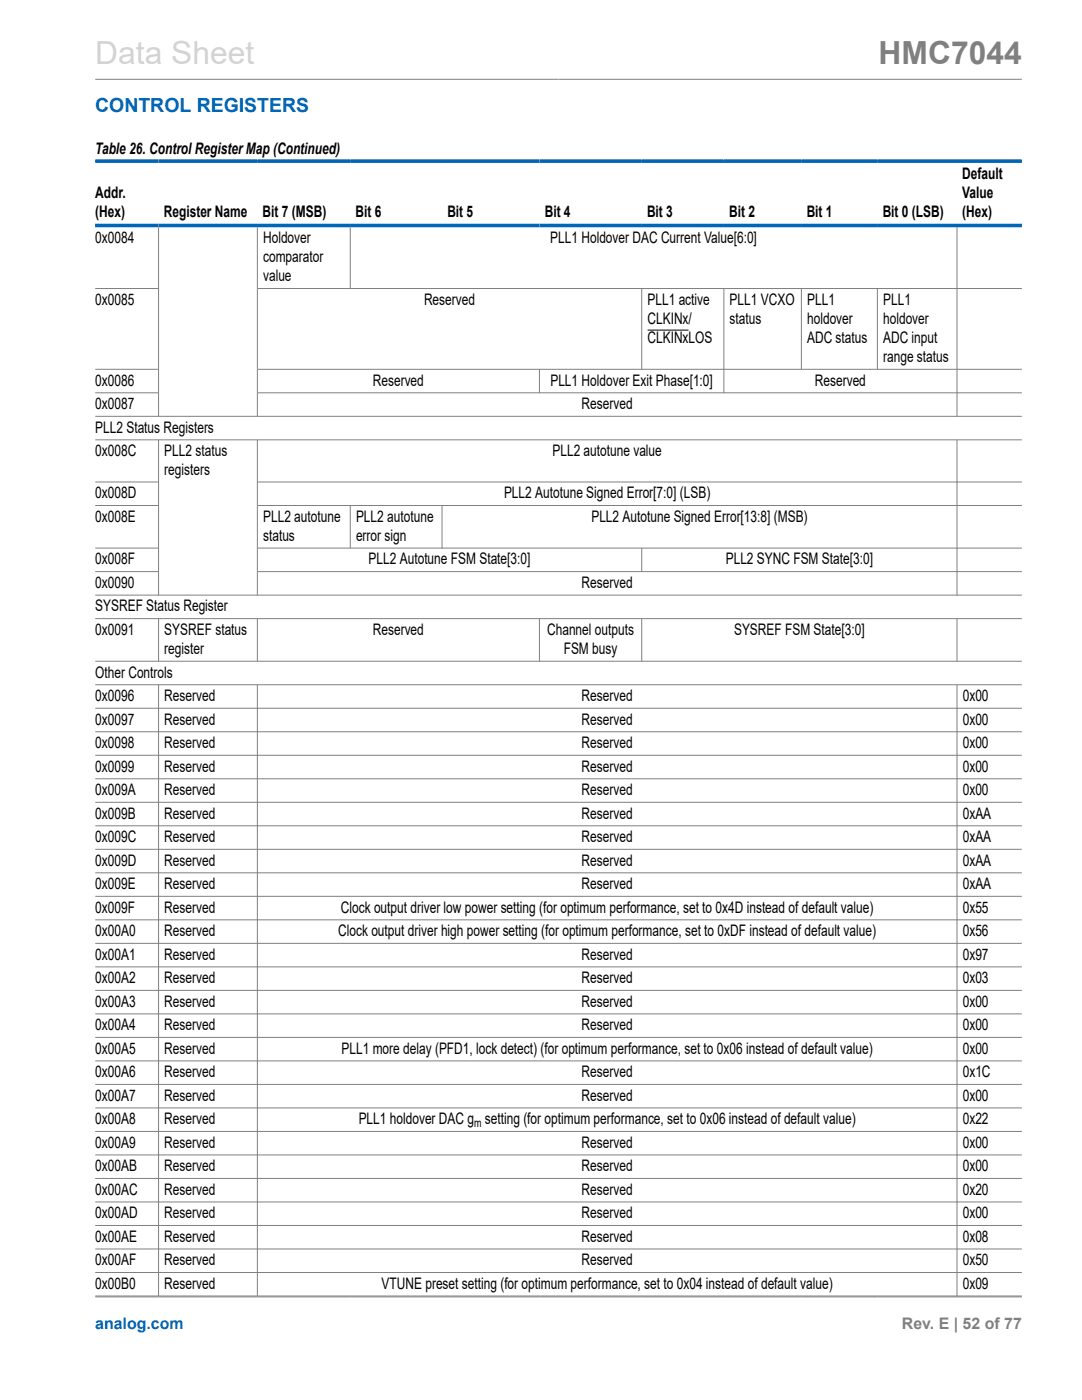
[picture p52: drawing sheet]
<svg xmlns="http://www.w3.org/2000/svg" width="216mm" height="279mm" viewBox="0 0 216 279" stroke-linecap="round" stroke-linejoin="round" font-family="sans-serif">
<defs><g id="words">
<text font-size="6.3" fill="#d3d3d3" x="19" y="12.7">Data Sheet</text>
<text font-size="6.3" fill="#808080" x="175.3" y="12.7">HMC7044</text>
<text font-size="3.9" fill="#0067b8" x="19" y="22.3">CONTROL REGISTERS</text>
<g font-size="3.2">
<text x="19" y="30.8">Table 26. Control Register Map (Continued)</text>
<text x="192" y="35.7">Default</text>
<text x="19" y="39.5">Addr.</text>
<text x="192" y="39.5">Value</text>
<text x="19" y="43.3">(Hex)</text>
<text x="32.7" y="43.3">Register Name</text>
<text x="52.4" y="43.3">Bit 7 (MSB)</text>
<text x="70.9" y="43.3">Bit 6</text>
<text x="89.3" y="43.3">Bit 5</text>
<text x="108.7" y="43.3">Bit 4</text>
<text x="129.1" y="43.3">Bit 3</text>
<text x="145.5" y="43.3">Bit 2</text>
<text x="161" y="43.3">Bit 1</text>
<text x="176.1" y="43.3">Bit 0 (LSB)</text>
<text x="192" y="43.3">(Hex)</text>
<text x="19" y="48.5">0x0084</text>
<text x="52.5" y="48.5">Holdover</text>
<text x="52.5" y="52.3">comparator</text>
<text x="109.8" y="48.5">PLL1 Holdover DAC Current Value[6:0]</text>
<text x="52.5" y="56.1">value</text>
<text x="19" y="60.8">0x0085</text>
<text x="84.6" y="60.8">Reserved</text>
<text x="129.2" y="60.8">PLL1 active</text>
<text x="129.2" y="64.7">CLKINx/</text>
<text x="145.6" y="60.8">PLL1 VCXO</text>
<text x="145.6" y="64.7">status</text>
<text x="161.1" y="60.8">PLL1</text>
<text x="161.1" y="64.7">holdover</text>
<text x="176.2" y="60.8">PLL1</text>
<text x="176.2" y="64.7">holdover</text>
<text x="129.2" y="68.5">CLKINxLOS</text>
<text x="161.1" y="68.5">ADC status</text>
<text x="176.2" y="68.5">ADC input</text>
<text x="19" y="77">0x0086</text>
<text x="74.4" y="77">Reserved</text>
<text x="109.8" y="77">PLL1 Holdover Exit Phase[1:0]</text>
<text x="162.6" y="77">Reserved</text>
<text x="176.2" y="72.3">range status</text>
<text x="19" y="81.7">0x0087</text>
<text x="116.1" y="81.7">Reserved</text>
<text x="19" y="86.3">PLL2 Status Registers</text>
<text x="19" y="91">0x008C</text>
<text x="32.8" y="91">PLL2 status</text>
<text x="32.8" y="94.8">registers</text>
<text x="110.2" y="91">PLL2 autotune value</text>
<text x="19" y="99.5">0x008D</text>
<text x="100.6" y="99.5">PLL2 Autotune Signed Error[7:0] (LSB)</text>
<text x="19" y="104.1">0x008E</text>
<text x="52.5" y="104.1">PLL2 autotune</text>
<text x="52.5" y="108">status</text>
<text x="71" y="104.1">PLL2 autotune</text>
<text x="71" y="108">error sign</text>
<text x="118" y="104.1">PLL2 Autotune Signed Error[13:8] (MSB)</text>
<text x="19" y="112.6">0x008F</text>
<text x="73.6" y="112.6">PLL2 Autotune FSM State[3:0]</text>
<text x="144.8" y="112.6">PLL2 SYNC FSM State[3:0]</text>
<text x="19" y="117.3">0x0090</text>
<text x="116.1" y="117.3">Reserved</text>
<text x="19" y="122">SYSREF Status Register</text>
<text x="19" y="126.7">0x0091</text>
<text x="32.8" y="126.7">SYSREF status</text>
<text x="32.8" y="130.5">register</text>
<text x="74.4" y="126.7">Reserved</text>
<text x="109.2" y="126.7">Channel outputs</text>
<text x="112.5" y="130.5">FSM busy</text>
<text x="146.5" y="126.7">SYSREF FSM State[3:0]</text>
<text x="19" y="135.2">Other Controls</text>
<text x="19" y="139.9">0x0096</text>
<text x="32.8" y="139.9">Reserved</text>
<text x="116.1" y="139.9">Reserved</text>
<text x="192.1" y="139.9">0x00</text>
<text x="19" y="144.6">0x0097</text>
<text x="19" y="149.3">0x0098</text>
<text x="32.8" y="144.6">Reserved</text>
<text x="32.8" y="149.3">Reserved</text>
<text x="116.1" y="144.6">Reserved</text>
<text x="116.1" y="149.3">Reserved</text>
<text x="192.1" y="144.6">0x00</text>
<text x="192.1" y="149.3">0x00</text>
<text x="19" y="154">0x0099</text>
<text x="32.8" y="154">Reserved</text>
<text x="116.1" y="154">Reserved</text>
<text x="192.1" y="154">0x00</text>
<text x="19" y="158.7">0x009A</text>
<text x="32.8" y="158.7">Reserved</text>
<text x="116.1" y="158.7">Reserved</text>
<text x="192.1" y="158.7">0x00</text>
<text x="19" y="163.4">0x009B</text>
<text x="32.8" y="163.4">Reserved</text>
<text x="116.1" y="163.4">Reserved</text>
<text x="192.1" y="163.4">0xAA</text>
<text x="19" y="168.1">0x009C</text>
<text x="19" y="172.8">0x009D</text>
<text x="32.8" y="168.1">Reserved</text>
<text x="32.8" y="172.8">Reserved</text>
<text x="116.1" y="168.1">Reserved</text>
<text x="116.1" y="172.8">Reserved</text>
<text x="192.1" y="168.1">0xAA</text>
<text x="192.1" y="172.8">0xAA</text>
<text x="19" y="177.5">0x009E</text>
<text x="32.8" y="177.5">Reserved</text>
<text x="116.1" y="177.5">Reserved</text>
<text x="192.1" y="177.5">0xAA</text>
<text x="19" y="182.1">0x009F</text>
<text x="32.8" y="182.1">Reserved</text>
<text x="68" y="182.1">Clock output driver low power setting (for optimum performance, set to 0x4D instead of default value)</text>
<text x="192.1" y="182.1">0x55</text>
<text x="19" y="186.8">0x00A0</text>
<text x="19" y="191.5">0x00A1</text>
<text x="32.8" y="186.8">Reserved</text>
<text x="32.8" y="191.5">Reserved</text>
<text x="67.5" y="186.8">Clock output driver high power setting (for optimum performance, set to 0xDF instead of default value)</text>
<text x="116.1" y="191.5">Reserved</text>
<text x="192.1" y="186.8">0x56</text>
<text x="192.1" y="191.5">0x97</text>
<text x="19" y="196.2">0x00A2</text>
<text x="32.8" y="196.2">Reserved</text>
<text x="116.1" y="196.2">Reserved</text>
<text x="192.1" y="196.2">0x03</text>
<text x="19" y="200.9">0x00A3</text>
<text x="32.8" y="200.9">Reserved</text>
<text x="116.1" y="200.9">Reserved</text>
<text x="192.1" y="200.9">0x00</text>
<text x="19" y="205.6">0x00A4</text>
<text x="32.8" y="205.6">Reserved</text>
<text x="116.1" y="205.6">Reserved</text>
<text x="192.1" y="205.6">0x00</text>
<text x="19" y="210.3">0x00A5</text>
<text x="19" y="215">0x00A6</text>
<text x="32.8" y="210.3">Reserved</text>
<text x="32.8" y="215">Reserved</text>
<text x="68.1" y="210.3">PLL1 more delay (PFD1, lock detect) (for optimum performance, set to 0x06 instead of default value)</text>
<text x="116.1" y="215">Reserved</text>
<text x="192.1" y="210.3">0x00</text>
<text x="192.1" y="215">0x1C</text>
<text x="19" y="219.7">0x00A7</text>
<text x="32.8" y="219.7">Reserved</text>
<text x="116.1" y="219.7">Reserved</text>
<text x="192.1" y="219.7">0x00</text>
<text x="19" y="224.4">0x00A8</text>
<text x="32.8" y="224.4">Reserved</text>
<text x="71.6" y="224.4">PLL1 holdover DAC g setting (for optimum performance, set to 0x06 instead of default value)</text>
<text x="192.1" y="224.4">0x22</text>
<text x="19" y="229.1">0x00A9</text>
<text x="19" y="233.8">0x00AB</text>
<text x="32.8" y="229.1">Reserved</text>
<text x="32.8" y="233.8">Reserved</text>
<text x="116.1" y="229.1">Reserved</text>
<text x="116.1" y="233.8">Reserved</text>
<text x="192.1" y="229.1">0x00</text>
<text x="192.1" y="233.8">0x00</text>
<text x="19" y="238.4">0x00AC</text>
<text x="32.8" y="238.4">Reserved</text>
<text x="116.1" y="238.4">Reserved</text>
<text x="192.1" y="238.4">0x20</text>
<text x="19" y="243.1">0x00AD</text>
<text x="32.8" y="243.1">Reserved</text>
<text x="116.1" y="243.1">Reserved</text>
<text x="192.1" y="243.1">0x00</text>
<text x="19" y="247.8">0x00AE</text>
<text x="32.8" y="247.8">Reserved</text>
<text x="116.1" y="247.8">Reserved</text>
<text x="192.1" y="247.8">0x08</text>
<text x="19" y="252.5">0x00AF</text>
<text x="19" y="257.2">0x00B0</text>
<text x="32.8" y="252.5">Reserved</text>
<text x="32.8" y="257.2">Reserved</text>
<text x="76.2" y="257.2">VTUNE preset setting (for optimum performance, set to 0x04 instead of default value)</text>
<text x="116.1" y="252.5">Reserved</text>
<text x="192.1" y="252.5">0x50</text>
<text x="192.1" y="257.2">0x09</text>
</g>
<text font-size="3.2" fill="#0067b8" x="19" y="265.3">analog.com</text>
<text font-size="3.2" fill="#808080" x="180" y="265.3">Rev. E | 52 of 77</text>
<text font-size="2.4" x="94.6" y="225">m</text>
</g></defs>
<g fill="none" stroke="#808080" stroke-width=".2">
<path d="M19 15.8h184.9M19 57.6h12.7M31.6 45.4v37.8M51.4 57.6h152.5M51.4 45.4v37.8M69.9 45.4v12.3M128.1 57.6v16.2M144.4 57.6v20.9M159.9 57.6v16.2M175.1 57.6v16.2M191 45.4v37.8M19 73.7h12.7"/>
<path d="M19 78.4h12.7M51.4 73.7h152.5M51.4 78.4h152.5M107.6 73.7v4.8M19 83.1h184.9M19 87.8h184.9M19 96.2h12.7M31.6 87.8v31.1M51.4 87.8v31.1M51.4 96.2h152.5M191 87.8v31.1M19 100.9h12.7"/>
<path d="M19 109.4h12.7M19 114.1h12.7M19 118.8h184.9M51.4 100.9h152.5M51.4 109.4h152.5M51.4 114.1h152.5M69.9 100.9v8.6M88.2 100.9v8.6M128.1 109.4v4.8M19 123.5h184.9M19 132h184.9M19 136.7h184.9"/>
<path d="M31.6 123.5v8.6M31.6 136.7v122M51.4 123.5v8.6M51.4 136.7v122M107.6 123.5v8.6M128.1 123.5v8.6M191 123.5v8.6M191 136.7v122M19 141.3h184.9M19 146h184.9M19 150.7h184.9M19 155.4h184.9"/>
<path d="M19 160.1h184.9M19 164.8h184.9M19 169.5h184.9M19 174.2h184.9M19 178.9h184.9M19 183.6h184.9M19 188.3h184.9M19 193h184.9M19 197.7h184.9M19 202.3h184.9M19 207h184.9M19 211.7h184.9"/>
<path d="M19 216.4h184.9M19 221.1h184.9M19 225.8h184.9M19 230.5h184.9M19 235.2h184.9M19 239.9h184.9M19 244.6h184.9M19 249.3h184.9M19 254h184.9M19 258.6h184.9M19 258.8h184.9"/>
</g>
<path d="M129.2 65.9h8.2" fill="none" stroke="#000" stroke-width=".2"/>
<path d="M19 32.2h184.9M19 45h184.9" fill="none" stroke="#0067b8" stroke-width=".71"/>
<use href="#words"/>
</svg>
